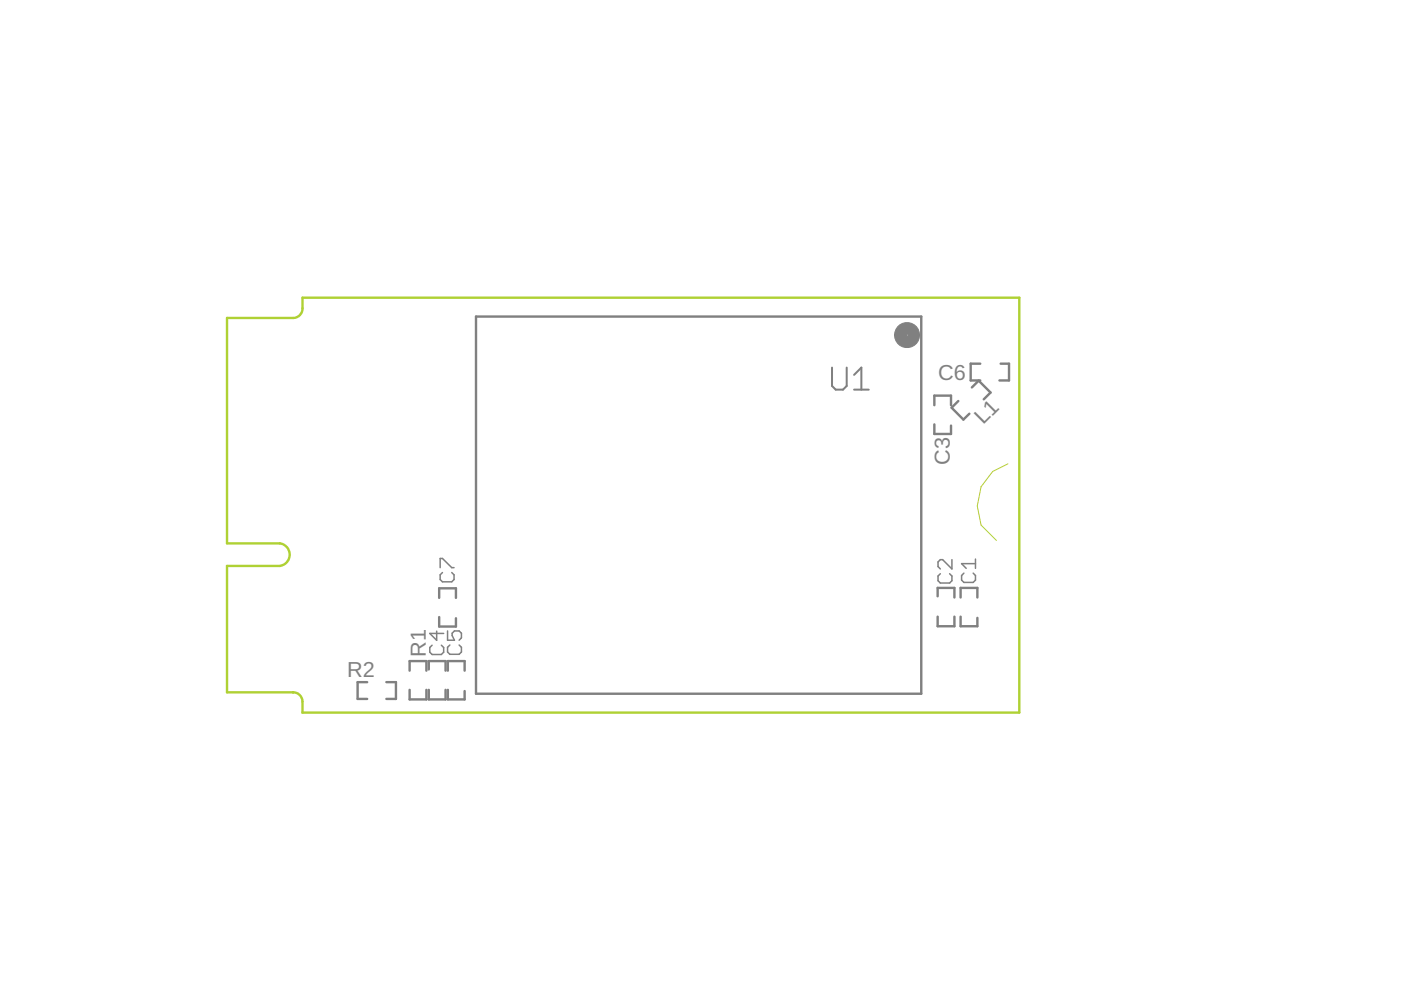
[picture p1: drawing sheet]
<svg xmlns="http://www.w3.org/2000/svg" width="297mm" height="210mm" viewBox="0 0 297 210" stroke-linecap="round" stroke-linejoin="round" font-family="sans-serif">
<defs><g id="words">
<g font-size="4.6" fill="#808080">
<text x="198.9" y="80.6">C6</text>
<text x="208.5" y="90.1" transform="rotate(-45 208.5 90.1)">L1</text>
<text x="201.4" y="98.6" transform="rotate(-90 201.4 98.6)">C3</text>
<text x="73.6" y="143.5">R2</text>
<text x="90.3" y="139.3" transform="rotate(-90 90.3 139.3)">R1</text>
</g>
</g></defs>
<g fill="none" stroke="#808080" stroke-width=".51">
<path d="M100.9 67.1h94.4v80h-94.4zM207.8 77.1h-2v3.6h2M212.2 77.1h1.7v3.6h-2M198.1 85.9v-2h3.5v2M198.1 90v2h3.5v-1.8M203.2 85l-1.4 1.4 2.5 2.6 1.2-1.3M206.1 82.1l1.4-1.4 2.5 2.5-1.4 1.5M93.1 126.8v-2.1h3.6v2.1M93.1 130.8v2h3.6v-1.7M198.8 130.7v2.1h3.6v-2.1M198.8 126.4v-1.7h3.6v2M203.7 126.7v-2h3.5v2"/>
<path d="M203.7 130.7v2.1h3.5v-1.8M77.9 144.6h-2.1v3.6h2.1M81.9 144.6h2v3.6h-2M86.8 142.2v-2h3.6v2M86.8 146.3v2h3.6v-2M90.9 141.9v-1.7h3.6v2M90.9 146.3v2h3.6v-2M95 142.2v-2h3.5v2M95 146.3v2h3.5v-1.8"/>
</g>
<path d="M190.3 69.3a2.65 2.65 0 0 1 4.3 .3 2.65 2.65 0 0 1-1.6 4 2.65 2.65 0 0 1-3.3-2.5h2.4a.23 .23 0 0 1 .2-.4 .23 .23 0 0 1 .2 .4 .23 .23 0 0 1-.4 0h-2.4l.3-1.3z" fill-rule="evenodd" fill="#808080" stroke="#808080" stroke-width=".21"/>
<path d="M201.8 118.7v1.9l-1.9-1.9h-.5l-.5 .4v1l.5 .5M206.8 118.5v2M206.8 119.5h-2.9l1 1M91.6 136.8l-.5 .5v1l.5 .5h2l.5-.5v-1l-.5-.5M92.6 133.8v2l-1.5-1.5h3M93.3 120.4v-2h.5l2 2h.5M93.8 121.4l-.5 .5v1l.5 .5h2l.5-.5v-1l-.5-.5M94.9 133.8v1.9h1.5l-.5-1v-.4l.5-.5h.9l.5 .5v.9l-.5 .5M95.4 136.8l-.5 .4v1l.5 .5h1.9l.5-.5v-1l-.5-.4M199.4 121.6l-.5 .5v1l.5 .5h1.9l.5-.5v-1l-.5-.5M204.4 121.5l-.5 .5v1l.5 .5h1.9l.5-.5v-1l-.5-.5" fill="none" stroke="#808080" stroke-width=".32"/>
<path d="M176.4 77.9v3.9l.8 .8h1.5l.8-.8v-3.9M181.1 79.5l1.5-1.6v4.7M181.1 82.6h3.1" fill="none" stroke="#808080" stroke-width=".42"/>
<path d="M213.7 98.3l-3.2 1.7-2.5 3.2-.8 4.1 .8 4 3.3 3.3" fill="none" stroke="#c8c832" stroke-width=".21"/>
<path d="M62.1 146.8a1.99 1.99 0 0 1 2 1.9M62.2 146.8h-14.1v-26.8h11.2a2.41 2.41 0 0 0 2.1-2.4 2.41 2.41 0 0 0-2.1-2.4h-11.2v-47.8h14.1a1.99 1.99 0 0 0 1.9-2v-2.3h152v88h-152v-2.3" fill="none" stroke="#afd134" stroke-width=".51"/>
<use href="#words"/>
</svg>
